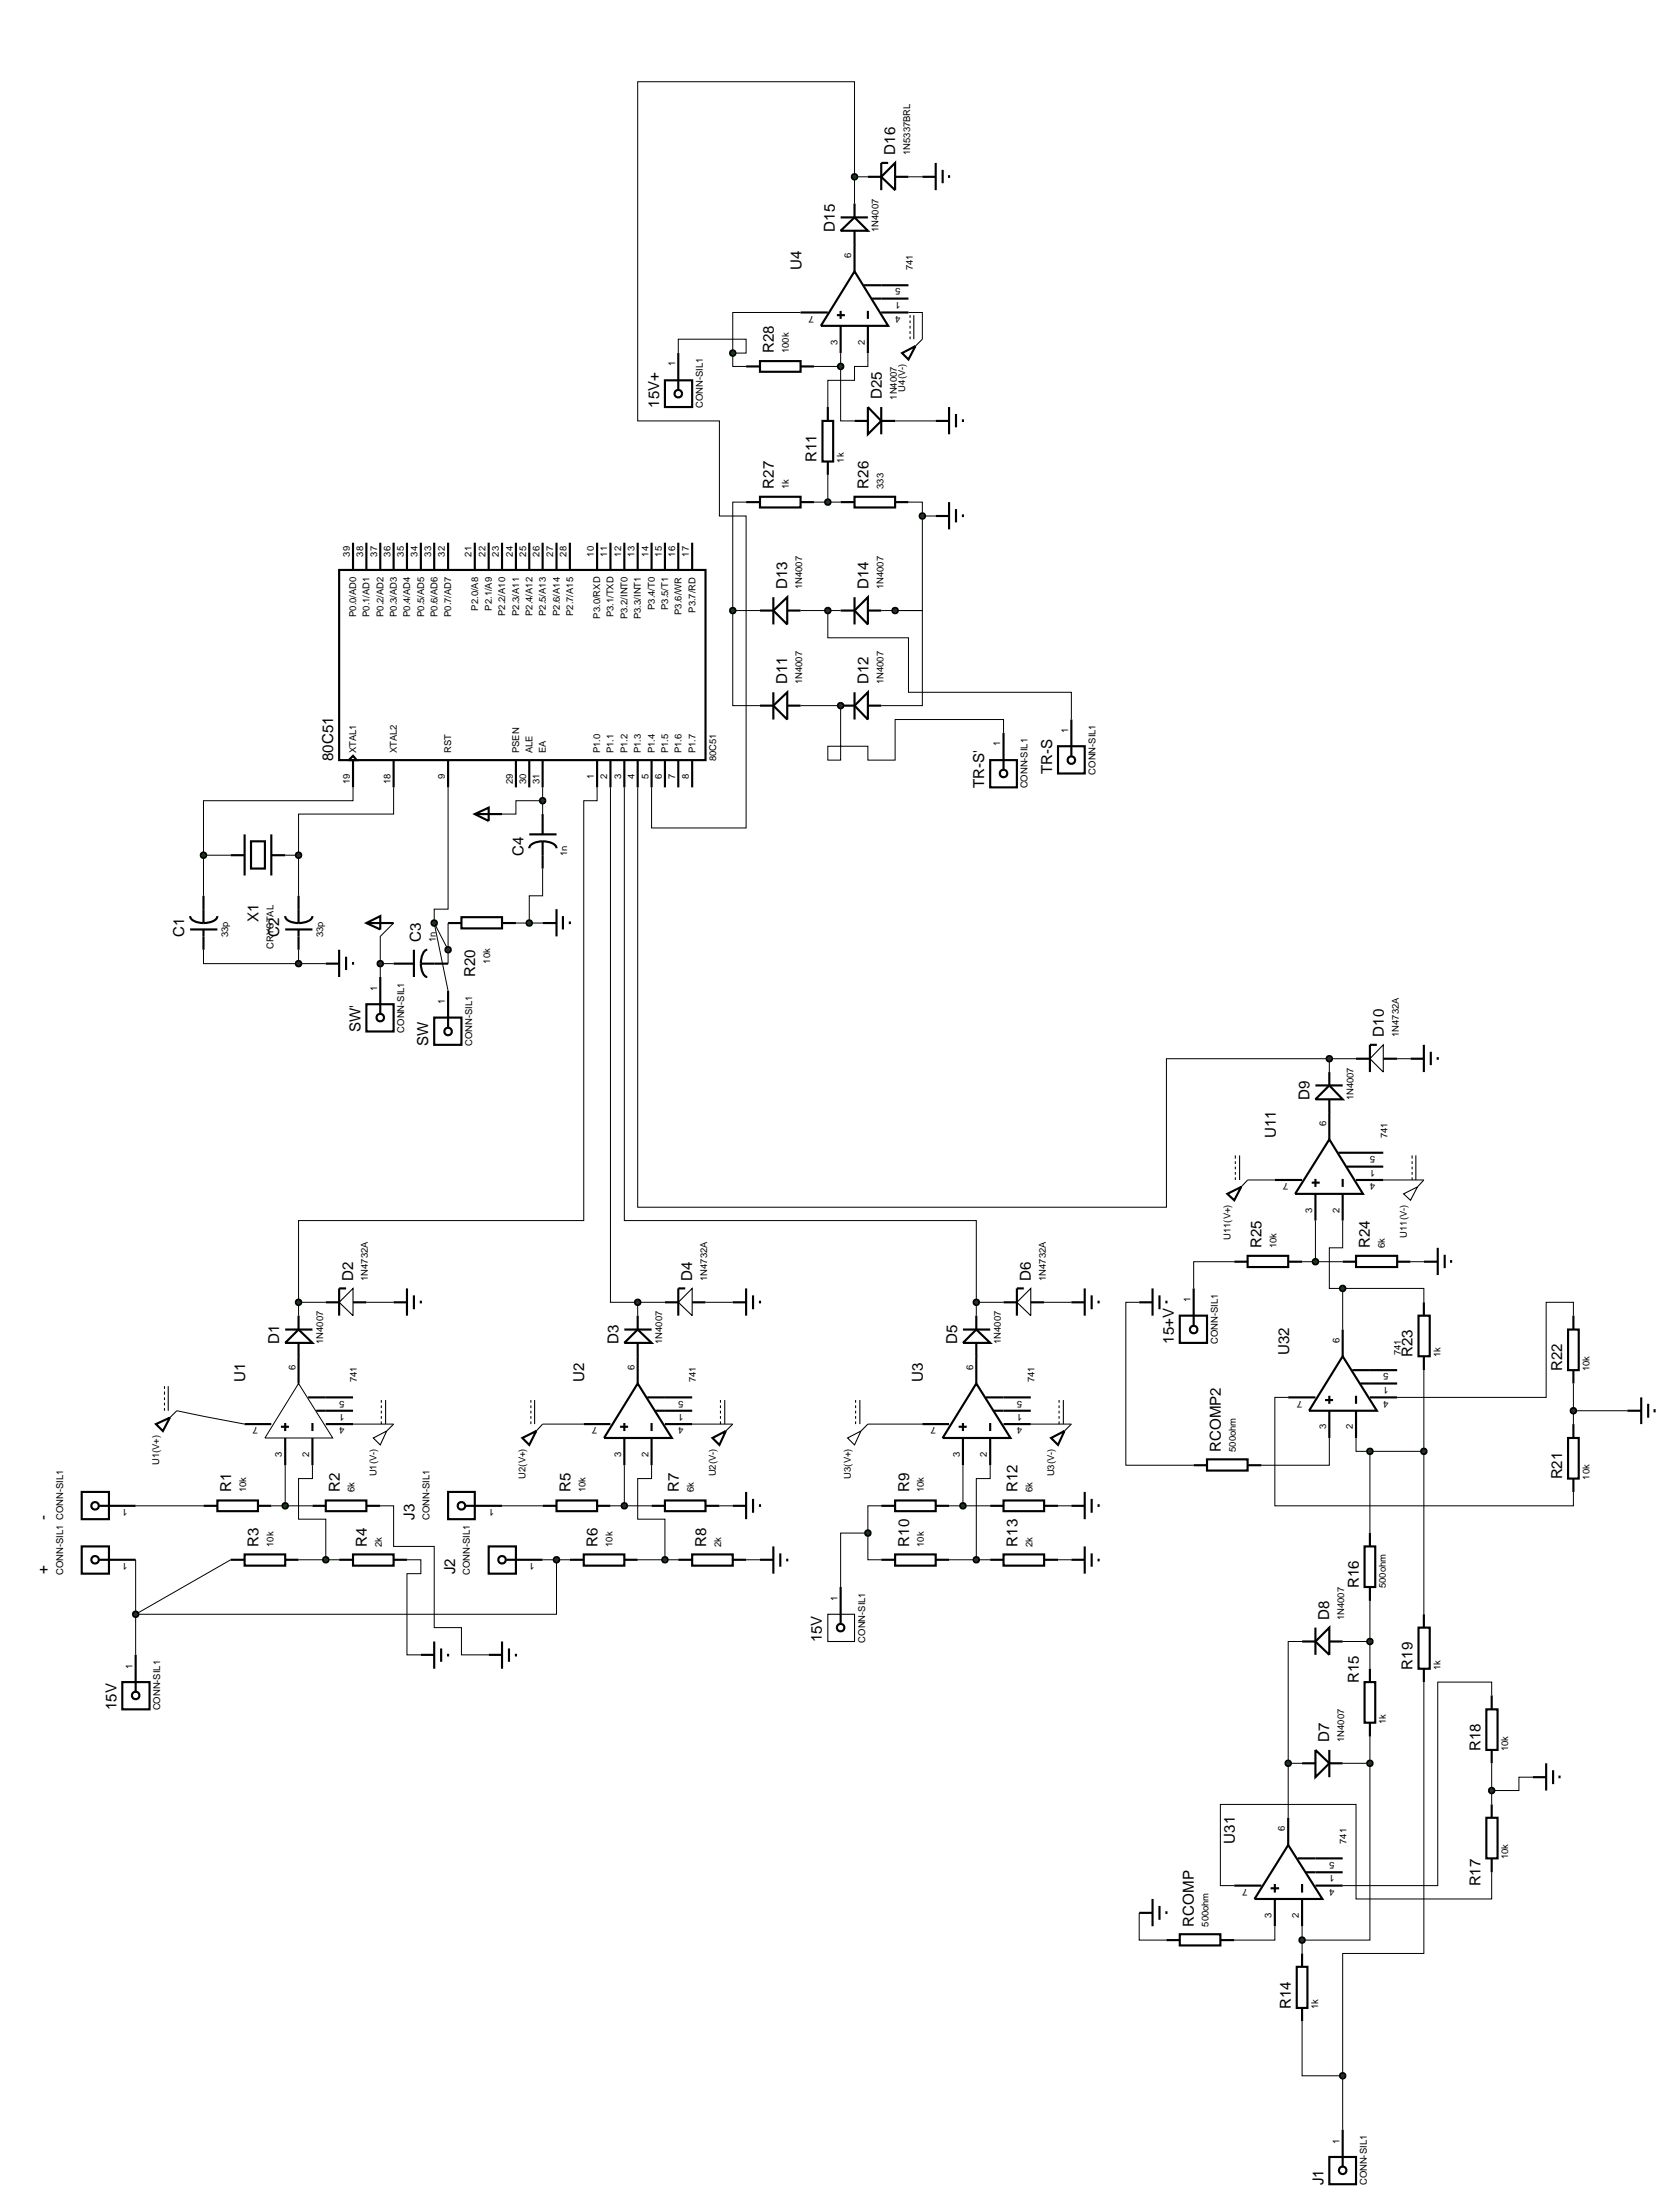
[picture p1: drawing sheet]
<svg xmlns="http://www.w3.org/2000/svg" width="313mm" height="414mm" viewBox="0 0 313 414" stroke-linecap="round" stroke-linejoin="round" font-family="sans-serif">
<defs><g id="words">
<g font-size="2.8">
<text x="167.6" y="29" transform="rotate(-90 167.6 29)">D16</text>
<text x="156.3" y="43.4" transform="rotate(-90 156.3 43.4)">D15</text>
<text x="150.1" y="50.6" transform="rotate(-90 150.1 50.6)">U4</text>
<text x="144.9" y="66.1" transform="rotate(-90 144.9 66.1)">R28</text>
<text x="123.4" y="76.4" transform="rotate(-90 123.4 76.4)">15V+</text>
<text x="165.1" y="74.8" transform="rotate(-90 165.1 74.8)">D25</text>
<text x="152.9" y="86.6" transform="rotate(-90 152.9 86.6)">R11</text>
<text x="144.9" y="91.5" transform="rotate(-90 144.9 91.5)">R27</text>
<text x="162.6" y="91.5" transform="rotate(-90 162.6 91.5)">R26</text>
<text x="147.4" y="110.3" transform="rotate(-90 147.4 110.3)">D13</text>
<text x="162.6" y="110.3" transform="rotate(-90 162.6 110.3)">D14</text>
<text x="147.4" y="128.1" transform="rotate(-90 147.4 128.1)">D11</text>
<text x="162.6" y="128.1" transform="rotate(-90 162.6 128.1)">D12</text>
<text x="62.4" y="142.5" transform="rotate(-90 62.4 142.5)">80C51</text>
<text x="184.3" y="147.6" transform="rotate(-90 184.3 147.6)">TR-S'</text>
<text x="197" y="145" transform="rotate(-90 197 145)">TR-S</text>
<text x="98" y="160.3" transform="rotate(-90 98 160.3)">C4</text>
<text x="48.4" y="172.6" transform="rotate(-90 48.4 172.6)">X1</text>
<text x="34.5" y="175.5" transform="rotate(-90 34.5 175.5)">C1</text>
<text x="52.3" y="175.5" transform="rotate(-90 52.3 175.5)">C2</text>
<text x="78.8" y="176.4" transform="rotate(-90 78.8 176.4)">C3</text>
<text x="89" y="183" transform="rotate(-90 89 183)">R20</text>
<text x="67.5" y="193.3" transform="rotate(-90 67.5 193.3)">SW'</text>
<text x="80.2" y="195.8" transform="rotate(-90 80.2 195.8)">SW</text>
<text x="259.1" y="194.1" transform="rotate(-90 259.1 194.1)">D10</text>
<text x="245.2" y="206" transform="rotate(-90 245.2 206)">D9</text>
<text x="238.9" y="213.1" transform="rotate(-90 238.9 213.1)">U11</text>
<text x="236.2" y="233.7" transform="rotate(-90 236.2 233.7)">R25</text>
<text x="256.5" y="233.7" transform="rotate(-90 256.5 233.7)">R24</text>
<text x="66.1" y="239.8" transform="rotate(-90 66.1 239.8)">D2</text>
<text x="129.6" y="239.8" transform="rotate(-90 129.6 239.8)">D4</text>
<text x="193" y="239.8" transform="rotate(-90 193 239.8)">D6</text>
<text x="52.3" y="251.6" transform="rotate(-90 52.3 251.6)">D1</text>
<text x="115.8" y="251.6" transform="rotate(-90 115.8 251.6)">D3</text>
<text x="179.2" y="251.6" transform="rotate(-90 179.2 251.6)">D5</text>
<text x="219.8" y="251.6" transform="rotate(-90 219.8 251.6)">15+V</text>
<text x="241.4" y="253.7" transform="rotate(-90 241.4 253.7)">U32</text>
<text x="264.5" y="254.1" transform="rotate(-90 264.5 254.1)">R23</text>
<text x="292.5" y="256.7" transform="rotate(-90 292.5 256.7)">R22</text>
<text x="45.9" y="258.8" transform="rotate(-90 45.9 258.8)">U1</text>
<text x="109.4" y="258.8" transform="rotate(-90 109.4 258.8)">U2</text>
<text x="172.8" y="258.8" transform="rotate(-90 172.8 258.8)">U3</text>
<text x="228.6" y="271.8" transform="rotate(-90 228.6 271.8)">RCOMP2</text>
<text x="43.3" y="279.4" transform="rotate(-90 43.3 279.4)">R1</text>
<text x="63.6" y="279.4" transform="rotate(-90 63.6 279.4)">R2</text>
<text x="106.8" y="279.4" transform="rotate(-90 106.8 279.4)">R5</text>
<text x="127.1" y="279.4" transform="rotate(-90 127.1 279.4)">R7</text>
<text x="170.2" y="279.4" transform="rotate(-90 170.2 279.4)">R9</text>
<text x="190.5" y="279.4" transform="rotate(-90 190.5 279.4)">R12</text>
<text x="292.5" y="277" transform="rotate(-90 292.5 277)">R21</text>
<text x="9" y="284.6" transform="rotate(-90 9 284.6)">-</text>
<text x="77.6" y="284.6" transform="rotate(-90 77.6 284.6)">J3</text>
<text x="48.4" y="289.6" transform="rotate(-90 48.4 289.6)">R3</text>
<text x="68.7" y="289.6" transform="rotate(-90 68.7 289.6)">R4</text>
<text x="111.9" y="289.6" transform="rotate(-90 111.9 289.6)">R6</text>
<text x="132.2" y="289.6" transform="rotate(-90 132.2 289.6)">R8</text>
<text x="170.2" y="289.6" transform="rotate(-90 170.2 289.6)">R10</text>
<text x="190.5" y="289.6" transform="rotate(-90 190.5 289.6)">R13</text>
<text x="9" y="294.8" transform="rotate(-90 9 294.8)">+</text>
<text x="85.2" y="294.8" transform="rotate(-90 85.2 294.8)">J2</text>
<text x="254.4" y="297.3" transform="rotate(-90 254.4 297.3)">R16</text>
<text x="248.9" y="303.3" transform="rotate(-90 248.9 303.3)">D8</text>
<text x="153.9" y="307.5" transform="rotate(-90 153.9 307.5)">15V</text>
<text x="254.4" y="315.1" transform="rotate(-90 254.4 315.1)">R15</text>
<text x="264.5" y="312.6" transform="rotate(-90 264.5 312.6)">R19</text>
<text x="21.8" y="320.2" transform="rotate(-90 21.8 320.2)">15V</text>
<text x="248.9" y="326.1" transform="rotate(-90 248.9 326.1)">D7</text>
<text x="277.2" y="327.8" transform="rotate(-90 277.2 327.8)">R18</text>
<text x="231.2" y="345.2" transform="rotate(-90 231.2 345.2)">U31</text>
<text x="277.2" y="353.2" transform="rotate(-90 277.2 353.2)">R17</text>
<text x="223.5" y="360.7" transform="rotate(-90 223.5 360.7)">RCOMP</text>
<text x="241.7" y="376.1" transform="rotate(-90 241.7 376.1)">R14</text>
<text x="247.8" y="409.1" transform="rotate(-90 247.8 409.1)">J1</text>
</g>
<g font-size="1.8">
<text x="170.4" y="29" transform="rotate(-90 170.4 29)">1N5337BRL</text>
<text x="164.5" y="43.4" transform="rotate(-90 164.5 43.4)">1N4007</text>
<text x="159.4" y="48.3" transform="rotate(-90 159.4 48.3)">6</text>
<text x="168.6" y="54" transform="rotate(-180 168.6 54)">5</text>
<text x="170.9" y="50.6" transform="rotate(-90 170.9 50.6)">741</text>
<text x="152.4" y="59.1" transform="rotate(-180 152.4 59.1)">7</text>
<text x="168.6" y="59.1" transform="rotate(-180 168.6 59.1)">4</text>
<text x="168.6" y="56.5" transform="rotate(-180 168.6 56.5)">1</text>
<text x="156.8" y="64.5" transform="rotate(-90 156.8 64.5)">3</text>
<text x="161.9" y="64.5" transform="rotate(-90 161.9 64.5)">2</text>
<text x="126.4" y="68.6" transform="rotate(-90 126.4 68.6)">1</text>
<text x="147.7" y="66.1" transform="rotate(-90 147.7 66.1)">100k</text>
<text x="131.6" y="76.4" transform="rotate(-90 131.6 76.4)">CONN-SIL1</text>
<text x="167.9" y="74.8" transform="rotate(-90 167.9 74.8)">1N4007</text>
<text x="169.5" y="73.3" transform="rotate(-90 169.5 73.3)">U4(V-)</text>
<text x="158" y="86.6" transform="rotate(-90 158 86.6)">1k</text>
<text x="147.7" y="91.5" transform="rotate(-90 147.7 91.5)">1k</text>
<text x="165.4" y="91.5" transform="rotate(-90 165.4 91.5)">333</text>
<text x="65.5" y="104.2" transform="rotate(-90 65.5 104.2)">39</text>
<text x="68" y="104.2" transform="rotate(-90 68 104.2)">38</text>
<text x="70.6" y="104.2" transform="rotate(-90 70.6 104.2)">37</text>
<text x="73.1" y="104.2" transform="rotate(-90 73.1 104.2)">36</text>
<text x="75.6" y="104.2" transform="rotate(-90 75.6 104.2)">35</text>
<text x="78.2" y="104.2" transform="rotate(-90 78.2 104.2)">34</text>
<text x="80.7" y="104.2" transform="rotate(-90 80.7 104.2)">33</text>
<text x="83.3" y="104.2" transform="rotate(-90 83.3 104.2)">32</text>
<text x="88.3" y="104.2" transform="rotate(-90 88.3 104.2)">21</text>
<text x="90.9" y="104.2" transform="rotate(-90 90.9 104.2)">22</text>
<text x="93.4" y="104.2" transform="rotate(-90 93.4 104.2)">23</text>
<text x="96" y="104.2" transform="rotate(-90 96 104.2)">24</text>
<text x="98.5" y="104.2" transform="rotate(-90 98.5 104.2)">25</text>
<text x="101" y="104.2" transform="rotate(-90 101 104.2)">26</text>
<text x="103.6" y="104.2" transform="rotate(-90 103.6 104.2)">27</text>
<text x="106.1" y="104.2" transform="rotate(-90 106.1 104.2)">28</text>
<text x="111.2" y="104.2" transform="rotate(-90 111.2 104.2)">10</text>
<text x="113.7" y="104.2" transform="rotate(-90 113.7 104.2)">11</text>
<text x="116.3" y="104.2" transform="rotate(-90 116.3 104.2)">12</text>
<text x="118.8" y="104.2" transform="rotate(-90 118.8 104.2)">13</text>
<text x="121.4" y="104.2" transform="rotate(-90 121.4 104.2)">14</text>
<text x="123.9" y="104.2" transform="rotate(-90 123.9 104.2)">15</text>
<text x="126.4" y="104.2" transform="rotate(-90 126.4 104.2)">16</text>
<text x="129" y="104.2" transform="rotate(-90 129 104.2)">17</text>
<text x="150.2" y="110.3" transform="rotate(-90 150.2 110.3)">1N4007</text>
<text x="165.4" y="110.3" transform="rotate(-90 165.4 110.3)">1N4007</text>
<text x="66.7" y="115.5" transform="rotate(-90 66.7 115.5)">P0.0/AD0</text>
<text x="69.2" y="115.5" transform="rotate(-90 69.2 115.5)">P0.1/AD1</text>
<text x="71.8" y="115.5" transform="rotate(-90 71.8 115.5)">P0.2/AD2</text>
<text x="74.3" y="115.5" transform="rotate(-90 74.3 115.5)">P0.3/AD3</text>
<text x="76.8" y="115.5" transform="rotate(-90 76.8 115.5)">P0.4/AD4</text>
<text x="79.4" y="115.5" transform="rotate(-90 79.4 115.5)">P0.5/AD5</text>
<text x="81.9" y="115.5" transform="rotate(-90 81.9 115.5)">P0.6/AD6</text>
<text x="84.5" y="115.5" transform="rotate(-90 84.5 115.5)">P0.7/AD7</text>
<text x="89.5" y="114.3" transform="rotate(-90 89.5 114.3)">P2.0/A8</text>
<text x="92.1" y="114.3" transform="rotate(-90 92.1 114.3)">P2.1/A9</text>
<text x="94.6" y="115.3" transform="rotate(-90 94.6 115.3)">P2.2/A10</text>
<text x="97.2" y="115.3" transform="rotate(-90 97.2 115.3)">P2.3/A11</text>
<text x="99.7" y="115.3" transform="rotate(-90 99.7 115.3)">P2.4/A12</text>
<text x="102.2" y="115.3" transform="rotate(-90 102.2 115.3)">P2.5/A13</text>
<text x="104.8" y="115.3" transform="rotate(-90 104.8 115.3)">P2.6/A14</text>
<text x="107.3" y="115.3" transform="rotate(-90 107.3 115.3)">P2.7/A15</text>
<text x="112.4" y="115.8" transform="rotate(-90 112.4 115.8)">P3.0/RXD</text>
<text x="114.9" y="115.6" transform="rotate(-90 114.9 115.6)">P3.1/TXD</text>
<text x="117.5" y="115.9" transform="rotate(-90 117.5 115.9)">P3.2/INT0</text>
<text x="120" y="115.9" transform="rotate(-90 120 115.9)">P3.3/INT1</text>
<text x="122.6" y="114.2" transform="rotate(-90 122.6 114.2)">P3.4/T0</text>
<text x="125.1" y="114.2" transform="rotate(-90 125.1 114.2)">P3.5/T1</text>
<text x="127.6" y="115.1" transform="rotate(-90 127.6 115.1)">P3.6/WR</text>
<text x="130.2" y="114.7" transform="rotate(-90 130.2 114.7)">P3.7/RD</text>
<text x="150.2" y="128.1" transform="rotate(-90 150.2 128.1)">1N4007</text>
<text x="165.4" y="128.1" transform="rotate(-90 165.4 128.1)">1N4007</text>
<text x="200" y="137.2" transform="rotate(-90 200 137.2)">1</text>
<text x="66.7" y="141" transform="rotate(-90 66.7 141)">XTAL1</text>
<text x="74.3" y="141" transform="rotate(-90 74.3 141)">XTAL2</text>
<text x="84.5" y="141" transform="rotate(-90 84.5 141)">RST</text>
<text x="97.2" y="141" transform="rotate(-90 97.2 141)">PSEN</text>
<text x="99.7" y="141" transform="rotate(-90 99.7 141)">ALE</text>
<text x="102.2" y="141" transform="rotate(-90 102.2 141)">EA</text>
<text x="112.4" y="141" transform="rotate(-90 112.4 141)">P1.0</text>
<text x="114.9" y="141" transform="rotate(-90 114.9 141)">P1.1</text>
<text x="117.5" y="141" transform="rotate(-90 117.5 141)">P1.2</text>
<text x="120" y="141" transform="rotate(-90 120 141)">P1.3</text>
<text x="122.6" y="141" transform="rotate(-90 122.6 141)">P1.4</text>
<text x="125.1" y="141" transform="rotate(-90 125.1 141)">P1.5</text>
<text x="127.6" y="141" transform="rotate(-90 127.6 141)">P1.6</text>
<text x="130.2" y="141" transform="rotate(-90 130.2 141)">P1.7</text>
<text x="134.1" y="142.5" transform="rotate(-90 134.1 142.5)">80C51</text>
<text x="187.3" y="139.7" transform="rotate(-90 187.3 139.7)">1</text>
<text x="65.5" y="146.8" transform="rotate(-90 65.5 146.8)">19</text>
<text x="73.1" y="146.8" transform="rotate(-90 73.1 146.8)">18</text>
<text x="83.3" y="145.8" transform="rotate(-90 83.3 145.8)">9</text>
<text x="96" y="146.8" transform="rotate(-90 96 146.8)">29</text>
<text x="98.5" y="146.8" transform="rotate(-90 98.5 146.8)">30</text>
<text x="101" y="146.8" transform="rotate(-90 101 146.8)">31</text>
<text x="111.2" y="145.8" transform="rotate(-90 111.2 145.8)">1</text>
<text x="113.7" y="145.8" transform="rotate(-90 113.7 145.8)">2</text>
<text x="116.3" y="145.8" transform="rotate(-90 116.3 145.8)">3</text>
<text x="118.8" y="145.8" transform="rotate(-90 118.8 145.8)">4</text>
<text x="121.4" y="145.8" transform="rotate(-90 121.4 145.8)">5</text>
<text x="123.9" y="145.8" transform="rotate(-90 123.9 145.8)">6</text>
<text x="126.4" y="145.8" transform="rotate(-90 126.4 145.8)">7</text>
<text x="129" y="145.8" transform="rotate(-90 129 145.8)">8</text>
<text x="192.4" y="147.6" transform="rotate(-90 192.4 147.6)">CONN-SIL1</text>
<text x="205.1" y="145" transform="rotate(-90 205.1 145)">CONN-SIL1</text>
<text x="106.2" y="160.3" transform="rotate(-90 106.2 160.3)">1n</text>
<text x="42.7" y="175.5" transform="rotate(-90 42.7 175.5)">33p</text>
<text x="51.2" y="177.6" transform="rotate(-90 51.2 177.6)">CRYSTAL</text>
<text x="60.5" y="175.5" transform="rotate(-90 60.5 175.5)">33p</text>
<text x="81.6" y="176.4" transform="rotate(-90 81.6 176.4)">1n</text>
<text x="70.6" y="185.5" transform="rotate(-90 70.6 185.5)">1</text>
<text x="91.8" y="180.4" transform="rotate(-90 91.8 180.4)">10k</text>
<text x="83.3" y="188" transform="rotate(-90 83.3 188)">1</text>
<text x="75.7" y="193.3" transform="rotate(-90 75.7 193.3)">CONN-SIL1</text>
<text x="88.4" y="195.8" transform="rotate(-90 88.4 195.8)">CONN-SIL1</text>
<text x="261.9" y="194.1" transform="rotate(-90 261.9 194.1)">1N4732A</text>
<text x="253.4" y="206" transform="rotate(-90 253.4 206)">1N4007</text>
<text x="248.3" y="210.8" transform="rotate(-90 248.3 210.8)">6</text>
<text x="259.8" y="213.1" transform="rotate(-90 259.8 213.1)">741</text>
<text x="241.2" y="221.5" transform="rotate(-180 241.2 221.5)">7</text>
<text x="257.5" y="221.5" transform="rotate(-180 257.5 221.5)">4</text>
<text x="257.5" y="219" transform="rotate(-180 257.5 219)">1</text>
<text x="257.5" y="216.4" transform="rotate(-180 257.5 216.4)">5</text>
<text x="245.7" y="227" transform="rotate(-90 245.7 227)">3</text>
<text x="250.8" y="227" transform="rotate(-90 250.8 227)">2</text>
<text x="230.4" y="232.1" transform="rotate(-90 230.4 232.1)">U11(V+)</text>
<text x="239" y="233.7" transform="rotate(-90 239 233.7)">10k</text>
<text x="259.3" y="233.7" transform="rotate(-90 259.3 233.7)">6k</text>
<text x="263.4" y="231.7" transform="rotate(-90 263.4 231.7)">U11(V-)</text>
<text x="68.9" y="239.8" transform="rotate(-90 68.9 239.8)">1N4732A</text>
<text x="132.4" y="239.8" transform="rotate(-90 132.4 239.8)">1N4732A</text>
<text x="195.8" y="239.8" transform="rotate(-90 195.8 239.8)">1N4732A</text>
<text x="222.9" y="243.8" transform="rotate(-90 222.9 243.8)">1</text>
<text x="60.5" y="251.6" transform="rotate(-90 60.5 251.6)">1N4007</text>
<text x="124" y="251.6" transform="rotate(-90 124 251.6)">1N4007</text>
<text x="187.4" y="251.6" transform="rotate(-90 187.4 251.6)">1N4007</text>
<text x="228" y="251.6" transform="rotate(-90 228 251.6)">CONN-SIL1</text>
<text x="250.8" y="251.4" transform="rotate(-90 250.8 251.4)">6</text>
<text x="55.3" y="256.5" transform="rotate(-90 55.3 256.5)">6</text>
<text x="118.8" y="256.5" transform="rotate(-90 118.8 256.5)">6</text>
<text x="182.2" y="256.5" transform="rotate(-90 182.2 256.5)">6</text>
<text x="260" y="257.1" transform="rotate(-180 260 257.1)">5</text>
<text x="262.3" y="253.7" transform="rotate(-90 262.3 253.7)">741</text>
<text x="269.7" y="254.1" transform="rotate(-90 269.7 254.1)">1k</text>
<text x="297.6" y="256.7" transform="rotate(-90 297.6 256.7)">10k</text>
<text x="64.5" y="262.2" transform="rotate(-180 64.5 262.2)">5</text>
<text x="66.8" y="258.8" transform="rotate(-90 66.8 258.8)">741</text>
<text x="128" y="262.2" transform="rotate(-180 128 262.2)">5</text>
<text x="130.3" y="258.8" transform="rotate(-90 130.3 258.8)">741</text>
<text x="191.4" y="262.2" transform="rotate(-180 191.4 262.2)">5</text>
<text x="193.7" y="258.8" transform="rotate(-90 193.7 258.8)">741</text>
<text x="243.8" y="262.2" transform="rotate(-180 243.8 262.2)">7</text>
<text x="260" y="262.2" transform="rotate(-180 260 262.2)">4</text>
<text x="260" y="259.6" transform="rotate(-180 260 259.6)">1</text>
<text x="48.3" y="267.2" transform="rotate(-180 48.3 267.2)">7</text>
<text x="64.5" y="267.2" transform="rotate(-180 64.5 267.2)">4</text>
<text x="64.5" y="264.7" transform="rotate(-180 64.5 264.7)">1</text>
<text x="111.8" y="267.2" transform="rotate(-180 111.8 267.2)">7</text>
<text x="128" y="267.2" transform="rotate(-180 128 267.2)">4</text>
<text x="128" y="264.7" transform="rotate(-180 128 264.7)">1</text>
<text x="175.2" y="267.2" transform="rotate(-180 175.2 267.2)">7</text>
<text x="191.4" y="267.2" transform="rotate(-180 191.4 267.2)">4</text>
<text x="191.4" y="264.7" transform="rotate(-180 191.4 264.7)">1</text>
<text x="248.3" y="267.6" transform="rotate(-90 248.3 267.6)">3</text>
<text x="253.3" y="267.6" transform="rotate(-90 253.3 267.6)">2</text>
<text x="29.8" y="274.3" transform="rotate(-90 29.8 274.3)">U1(V+)</text>
<text x="52.8" y="272.7" transform="rotate(-90 52.8 272.7)">3</text>
<text x="57.9" y="272.7" transform="rotate(-90 57.9 272.7)">2</text>
<text x="116.3" y="272.7" transform="rotate(-90 116.3 272.7)">3</text>
<text x="121.4" y="272.7" transform="rotate(-90 121.4 272.7)">2</text>
<text x="179.7" y="272.7" transform="rotate(-90 179.7 272.7)">3</text>
<text x="184.8" y="272.7" transform="rotate(-90 184.8 272.7)">2</text>
<text x="231.4" y="271.8" transform="rotate(-90 231.4 271.8)">500ohm</text>
<text x="46.1" y="279.4" transform="rotate(-90 46.1 279.4)">10k</text>
<text x="66.4" y="279.4" transform="rotate(-90 66.4 279.4)">6k</text>
<text x="70.5" y="276.4" transform="rotate(-90 70.5 276.4)">U1(V-)</text>
<text x="98.4" y="276.8" transform="rotate(-90 98.4 276.8)">U2(V+)</text>
<text x="109.6" y="279.4" transform="rotate(-90 109.6 279.4)">10k</text>
<text x="129.9" y="279.4" transform="rotate(-90 129.9 279.4)">6k</text>
<text x="134" y="276.4" transform="rotate(-90 134 276.4)">U2(V-)</text>
<text x="159.3" y="276.8" transform="rotate(-90 159.3 276.8)">U3(V+)</text>
<text x="173" y="279.4" transform="rotate(-90 173 279.4)">10k</text>
<text x="193.3" y="279.4" transform="rotate(-90 193.3 279.4)">6k</text>
<text x="197.4" y="276.4" transform="rotate(-90 197.4 276.4)">U3(V-)</text>
<text x="297.6" y="277" transform="rotate(-90 297.6 277)">10k</text>
<text x="23.9" y="282.5" transform="rotate(-180 23.9 282.5)">1</text>
<text x="80.4" y="284.6" transform="rotate(-90 80.4 284.6)">CONN-SIL1</text>
<text x="92.5" y="282.5" transform="rotate(-180 92.5 282.5)">1</text>
<text x="23.9" y="292.6" transform="rotate(-180 23.9 292.6)">1</text>
<text x="51.2" y="289.6" transform="rotate(-90 51.2 289.6)">10k</text>
<text x="71.5" y="289.6" transform="rotate(-90 71.5 289.6)">2k</text>
<text x="100.1" y="292.6" transform="rotate(-180 100.1 292.6)">1</text>
<text x="114.7" y="289.6" transform="rotate(-90 114.7 289.6)">10k</text>
<text x="135" y="289.6" transform="rotate(-90 135 289.6)">2k</text>
<text x="173" y="289.6" transform="rotate(-90 173 289.6)">10k</text>
<text x="193.3" y="289.6" transform="rotate(-90 193.3 289.6)">2k</text>
<text x="11.8" y="294.8" transform="rotate(-90 11.8 294.8)">CONN-SIL1 CONN-SIL1</text>
<text x="88" y="294.8" transform="rotate(-90 88 294.8)">CONN-SIL1</text>
<text x="156.8" y="299.7" transform="rotate(-90 156.8 299.7)">1</text>
<text x="259.5" y="297.3" transform="rotate(-90 259.5 297.3)">500ohm</text>
<text x="251.7" y="303.3" transform="rotate(-90 251.7 303.3)">1N4007</text>
<text x="162" y="307.5" transform="rotate(-90 162 307.5)">CONN-SIL1</text>
<text x="24.8" y="312.4" transform="rotate(-90 24.8 312.4)">1</text>
<text x="269.7" y="312.6" transform="rotate(-90 269.7 312.6)">1k</text>
<text x="30" y="320.2" transform="rotate(-90 30 320.2)">CONN-SIL1</text>
<text x="259.5" y="322.7" transform="rotate(-90 259.5 322.7)">1k</text>
<text x="251.7" y="326.1" transform="rotate(-90 251.7 326.1)">1N4007</text>
<text x="282.4" y="327.8" transform="rotate(-90 282.4 327.8)">10k</text>
<text x="240.6" y="342.8" transform="rotate(-90 240.6 342.8)">6</text>
<text x="252.1" y="345.2" transform="rotate(-90 252.1 345.2)">741</text>
<text x="233.6" y="353.6" transform="rotate(-180 233.6 353.6)">7</text>
<text x="249.9" y="353.6" transform="rotate(-180 249.9 353.6)">4</text>
<text x="249.9" y="351.1" transform="rotate(-180 249.9 351.1)">1</text>
<text x="249.9" y="348.5" transform="rotate(-180 249.9 348.5)">5</text>
<text x="282.4" y="348.1" transform="rotate(-90 282.4 348.1)">10k</text>
<text x="238.1" y="359.1" transform="rotate(-90 238.1 359.1)">3</text>
<text x="243.2" y="359.1" transform="rotate(-90 243.2 359.1)">2</text>
<text x="226.3" y="360.7" transform="rotate(-90 226.3 360.7)">500ohm</text>
<text x="246.8" y="376.1" transform="rotate(-90 246.8 376.1)">1k</text>
<text x="250.8" y="401.3" transform="rotate(-90 250.8 401.3)">1</text>
<text x="255.9" y="409.1" transform="rotate(-90 255.9 409.1)">CONN-SIL1</text>
</g>
</g></defs>
<g fill="none" stroke="#000" stroke-width=".19">
<path d="M160 33.1v-17.8h-40.6v63.5h15.3v17.8h5v58.4h-17.7v-7.6M160 33.1h2.5M160 33.1v5M170.1 33.1h2.6M149.9 58.5h-12.7v7.6M160 45.8h.1M170.1 58.5h2.6v5M127 66.1v-2.6h12.7v2.6h-2.5M137.2 66.1v2.5h2.5M152.4 68.6h5M157.4 68.6v10.2h2.6M157.4 66.1v2.5"/>
<path d="M162.5 66.1v2.5h-2.5v2.6h-5v5M167.6 78.8h7.6M139.7 94h-2.5v20.3M152.4 94h5M155 88.9v5.1M170.1 94h2.6v2.6M172.7 96.6v17.7h-5.1M172.7 96.6h2.5M137.2 114.3v17.8h5.1M137.2 114.3h5.1M149.9 114.3h7.5M155 114.3v5.1h15.1v10.2h30.5v5.1"/>
<path d="M165 114.3h2.6M167.6 114.3h5.1v17.8h-7.7M149.9 132.1h7.5M157.4 132.1h.1M157.4 132.1v10.2h-2.4v-2.6h7.5v2.6h5.1v-7.6h20.3v2.5M66.1 147.4v2.5h-28v10.2M73.7 147.4v5h-17.8v7.7M83.9 147.4v22.8h-2.6v2.6M101.6 149.9h-5v2.5h-2.6M101.6 147.4v5M111.8 147.4v2.5h-2.5v78.6h-53.4v15.3M114.3 147.4v96.4h5.1"/>
<path d="M116.9 147.4v81.1h65.9v15.3M119.4 147.4v78.6h99v-27.8h30.5M38.1 177.8v2.6h17.8M38.1 160.1h5.1M38.1 160.1v7.6M53.4 160.1h2.5M55.9 160.1v7.6M55.9 177.8v2.6M73.7 172.8l-2.5 2.5v5.1M81.3 172.8l2.6 5M81.3 172.8l2.6 12.7M83.9 172.8v7.6"/>
<path d="M96.6 172.8h5M101.6 162.6v5.1h-2.5v5.1M55.9 180.4h5.1M71.2 180.4h2.5M71.2 180.4v2.5M248.9 198.2h5M248.9 198.2v2.5M261.6 198.2h2.5M248.9 208.2h.1M231.1 236.2h-7.6v5M233.6 220.9h5.1M243.8 236.2h7.6"/>
<path d="M246.3 228.5v7.7M251.4 228.5v5.1h-2.5v7.6h2.5M259 220.9h7.6M264.1 236.2h2.5M55.9 253.9h.1M55.9 259l6.4 10.2h-12.7zM55.9 243.8h5.1M55.9 243.8v2.5M68.6 243.8h5.1M119.4 253.9h.1M119.4 243.8h5.1M119.4 243.8v2.5"/>
<path d="M132.1 243.8h5.1M182.8 253.9h.1M182.8 243.8h5.1M182.8 243.8v2.5M195.5 243.8h5.1M213.3 243.8h-2.5v30.5h12.7M251.4 241.2h15.2v2.6M251.4 241.2v7.7M266.6 256.5v45.7M294.6 246.3v-2.5h-5.1v17.8h-27.9M294.6 259v7.6M33.1 264.1l12.7 2.5"/>
<path d="M53.4 274.3v7.6M58.5 274.3v2.5h-2.6v7.6h5.1v7.6M66.1 266.6h7.6M101.6 266.6h7.7M116.9 274.3v7.6M122 274.3v2.5h-2.6v7.6h5.1v7.6M129.6 266.6h7.6M162.5 266.6h10.2M180.3 274.3v7.6M185.4 274.3v2.5h-2.6v15.2M193 266.6h7.6M241.2 261.6h-2.5v20.3h55.9v-2.6"/>
<path d="M248.9 269.2v5.1h-12.7M253.9 269.2v2.5h2.6M256.5 271.7h10.1M256.5 271.7v15.3M294.6 264.1h10.1M25.4 281.9h12.7M25.4 292v17.8M43.2 292l-17.8 10.2h78.8v-10.2M50.8 281.9h7.7M55.9 292h7.6M71.2 281.9h2.5v7.6h7.6v15.2h5.1v5.1h5.1M76.2 292h2.6v2.6h-2.6v15.2h2.6"/>
<path d="M94 281.9h7.6M101.6 292h5.1M114.3 281.9h7.7M119.4 292h7.6M134.7 281.9h2.5M139.7 292h2.6M162.5 287v5h2.5M162.5 287h-5.1v10.1M165 281.9h-2.5v5.1M177.7 281.9h7.7M177.7 292h7.7M198.1 281.9h2.5"/>
<path d="M198.1 292h2.5M256.5 299.7v12.7M243.8 307.3h-2.6v22.8M251.4 307.3h5.1M266.6 314.9v50.8h-15.2v22.9M279.3 317.4v-2.5h-10.1v38.1h-17.8M241.2 330.1h2.6M241.2 330.1v10.2M251.4 330.1h5.1M256.5 330.1v33.1h-12.7M256.5 325.1v5M279.3 330.1v7.7"/>
<path d="M287 332.7h-2.6v2.5h-5.1M213.3 358.1v5.1h5.1M279.3 350.5v5h-25.4v-17.7h-25.4v15.2h2.6M238.7 360.6v2.6h-7.6M243.8 378.4v10.2h7.6M243.8 360.6v5.1M251.4 388.6v10.1"/>
</g>
<g fill="none" stroke="#000" stroke-width=".4">
<path d="M55.9 253.9v5.1M45.8 266.6h5M52.6 267.1h1.5M53.4 266.4v1.5M53.4 269.2v5.1M57.7 261.6h8.4M58.5 266.4v1.5M58.5 269.2v5.1M59.2 264.1h6.9M61 266.6h5.1M38.1 281.9h2.6M40.7 280.9h7.6v2h-7.6z"/>
<path d="M48.3 281.9h2.5M58.5 281.9h2.5M61 280.9h7.6v2h-7.6zM68.6 281.9h2.6"/>
</g>
<path d="M53 281.6l.4-.2-.5 .5zM53.4 281.4l.4 .2 .1 .3zM53.4 282.4l.5-.5-.2 .4zM52.9 281.9l.5 .5-.3-.1z" fill="#004000" stroke="#000" stroke-width=".4"/>
<path d="M53.4 281.4l.5 .5-.5 .5-.5-.5z" fill="#004000"/>
<path d="M43.2 292h2.6M45.8 291h7.6v2.1h-7.6zM53.4 292h2.5M63.5 292h2.6M66.1 291h7.6v2.1h-7.6zM73.7 292h2.5" fill="none" stroke="#000" stroke-width=".4"/>
<path d="M60.7 291.6l.3-.1-.5 .5zM61 291.5l.3 .1 .2 .4zM61 292.5l.5-.5-.2 .4zM60.5 292l.5 .5-.3-.1z" fill="#004000" stroke="#000" stroke-width=".4"/>
<path d="M61 291.5l.5 .5-.5 .5-.5-.5z" fill="#004000"/>
<g fill="none" stroke="#000" stroke-width=".4">
<path d="M53.4 251.4l2.5-2.5 2.6 2.5zM53.4 248.9h5.1M55.9 246.3v2.6M55.9 251.4v2.5M61 243.8h2.5M64.8 241.2h-1.3v5.1M66.1 243.8h2.5M73.7 243.8h2.5M76.2 241.2v5.1M77.5 242.5v2.6M78.8 243.5v.5M119.4 259l6.4 10.2h-12.7z"/>
<path d="M119.4 253.9v5.1M29.2 266.6l2.6-1.2-1.3 2.5zM109.3 266.6h5M116.1 267.1h1.5M116.9 266.4v1.5M116.9 269.2v5.1M121.2 261.6h8.4M122 266.4v1.5M122 269.2v5.1M122.7 264.1h6.9M124.5 266.6h5.1M101.6 281.9h2.6"/>
<path d="M104.2 280.9h7.6v2h-7.6zM111.8 281.9h2.5M122 281.9h2.5M124.5 280.9h7.6v2h-7.6zM132.1 281.9h2.6"/>
</g>
<g fill="none" stroke="#000" stroke-width=".2">
<path d="M30.8 259.5v.5M31.5 259.5v4.6M63.5 243.8l2.6-2.6v5.1zM30.8 260.5v.6M30.8 261.6v.5M30.8 262.6v.5M30.8 263.6v.5M33.1 264.1l-1.3 1.3M69.9 269.2l2.5-1.3-1.2 2.6zM71.4 262.1v.5M71.4 263.1v.5M71.4 264.1v.5"/>
<path d="M71.4 265.1v.5M71.4 266.1v.5M72.2 262.1v4.5M73.7 266.6l-1.3 1.3"/>
</g>
<path d="M116.5 281.6l.4-.2-.5 .5zM116.9 281.4l.4 .2 .1 .3zM117.4 281.9l-.2 .4-.3 .1zM116.4 281.9l.5 .5-.3-.1z" fill="#004000" stroke="#000" stroke-width=".4"/>
<path d="M116.9 281.4l.5 .5-.5 .5-.5-.5z" fill="#004000"/>
<path d="M106.7 292h2.6M109.3 291h7.6v2.1h-7.6zM116.9 292h2.5M127 292h2.6M129.6 291h7.6v2.1h-7.6zM137.2 292h2.5" fill="none" stroke="#000" stroke-width=".4"/>
<path d="M124.2 291.6l.3-.1-.5 .5zM124.5 291.5l.3 .1 .2 .4zM124.5 292.5l.5-.5-.2 .4zM124 292l.5 .5-.3-.1z" fill="#004000" stroke="#000" stroke-width=".4"/>
<path d="M124.5 291.5l.5 .5-.5 .5-.5-.5z" fill="#004000"/>
<g fill="none" stroke="#000" stroke-width=".4">
<path d="M116.9 251.4l2.5-2.5 2.6 2.5zM116.9 248.9h5.1M119.4 246.3v2.6M119.4 251.4v2.5M124.5 243.8h2.5M128.3 241.2h-1.3v5.1M129.6 243.8h2.5M137.2 243.8h2.5M139.7 241.2v5.1M141 242.5v2.6M142.3 243.5v.5M182.8 259l6.4 10.2h-12.7z"/>
<path d="M182.8 253.9v5.1M133.4 269.2l2.5-1.3-1.2 2.6zM139.7 279.3v5.1M172.7 266.6h5M179.5 267.1h1.5M180.3 266.4v1.5M180.3 269.2v5.1M184.6 261.6h8.4M185.4 266.4v1.5M185.4 269.2v5.1M186.1 264.1h6.9M187.9 266.6h5.1"/>
<path d="M137.2 281.9h2.5M141 280.6v2.6M142.3 292h2.5M142.3 281.6v.5M144.8 289.5v5.1M146.1 290.8v2.5M147.4 291.8v.5M165 281.9h2.6M167.6 280.9h7.6v2h-7.6zM175.2 281.9h2.5M185.4 281.9h2.5M187.9 280.9h7.6v2h-7.6z"/>
<path d="M195.5 281.9h2.6"/>
</g>
<path d="M127 243.8l2.6-2.6v5.1zM134.9 262.1v.5M134.9 263.1v.5M134.9 264.1v.5M134.9 265.1v.5M134.9 266.1v.5M135.7 262.1v4.5M137.2 266.6l-1.3 1.3" fill="none" stroke="#000" stroke-width=".2"/>
<path d="M179.9 281.6l.4-.2-.5 .5zM180.3 281.4l.4 .2 .1 .3zM180.3 282.4l.5-.5-.2 .4zM179.8 281.9l.5 .5-.3-.1z" fill="#004000" stroke="#000" stroke-width=".4"/>
<path d="M179.8 281.9l.5-.5 .5 .5-.5 .5z" fill="#004000"/>
<path d="M165 292h2.6M167.6 291h7.6v2.1h-7.6zM175.2 292h2.5M185.4 292h2.5M187.9 291h7.6v2.1h-7.6zM195.5 292h2.6" fill="none" stroke="#000" stroke-width=".4"/>
<path d="M182.5 291.6l.3-.1-.5 .5zM182.8 291.5l.3 .1 .2 .4zM182.8 292.5l.5-.5-.2 .4zM182.3 292l.5 .5-.4-.2z" fill="#004000" stroke="#000" stroke-width=".4"/>
<path d="M182.8 291.5l.5 .5-.5 .5-.5-.5z" fill="#004000"/>
<g fill="none" stroke="#000" stroke-width=".4">
<path d="M63.5 106.7h68.6v35.6h-68.6zM66.1 101.6v5.1M68.6 101.6v5.1M71.2 101.6v5.1M73.7 101.6v5.1M76.2 101.6v5.1M78.8 101.6v5.1M81.3 101.6v5.1M83.9 101.6v5.1M88.9 101.6v5.1M91.5 101.6v5.1M94 101.6v5.1"/>
<path d="M96.6 101.6v5.1M99.1 101.6v5.1M101.6 101.6v5.1M104.2 101.6v5.1M106.7 101.6v5.1M111.8 101.6v5.1M114.3 101.6v5.1M116.9 101.6v5.1M119.4 101.6v5.1M122 101.6v5.1M124.5 101.6v5.1M127 101.6v5.1"/>
<path d="M129.6 101.6v5.1M65.3 142.3l.8-.8 .7 .8zM66.1 142.3v5.1M73.7 142.3v5.1M83.9 142.3v5.1M96.6 142.3v5.1M99.1 142.3v5.1M101.6 142.3v5.1M111.8 142.3v5.1M114.3 142.3v5.1M116.9 142.3v5.1M119.4 142.3v5.1"/>
<path d="M122 142.3v5.1M124.5 142.3v5.1M127 142.3v5.1M129.6 142.3v5.1M180.3 248.9h5.1M182.8 248.9l2.6 2.5h-5.1zM182.8 246.3v2.6M182.8 251.4v2.5M187.9 243.8h2.5M191.7 241.2h-1.3v5.1M193 243.8h2.5M200.6 243.8h2.5"/>
<path d="M203.1 241.2v5.1M204.4 242.5v2.6M205.7 243.5v.5M196.8 269.2l2.5-1.3-1.2 2.6zM203.1 279.3v5.1M200.6 292h2.5M200.6 281.9h2.5M203.1 289.5v5.1M204.4 280.6v2.6M204.4 290.8v2.5M205.7 281.6v.5M205.7 291.8v.5"/>
</g>
<path d="M193 241.2v5.1l-2.6-2.5zM198.3 262.1v.5M198.3 263.1v.5M198.3 264.1v.5M198.3 265.1v.5M198.3 266.1v.5M199.1 262.1v4.5M200.6 266.6l-1.3 1.3" fill="none" stroke="#000" stroke-width=".2"/>
<g fill="#004000" stroke="#000" stroke-width=".4">
<path d="M119 243.5l.4-.2-.5 .5zM119.4 243.3l.4 .2 .1 .3zM119.9 243.8l-.2 .4-.3 .1zM118.9 243.8l.5 .5-.3-.1z"/>
<path d="M55.5 243.5l.4-.2-.5 .5zM55.9 243.3l.4 .2 .1 .3zM56.4 243.8l-.2 .4-.3 .1zM55.4 243.8l.5 .5-.3-.1z"/>
<path d="M182.4 243.5l.4-.2-.5 .5zM182.8 243.3l.4 .2 .1 .3zM182.8 244.3l.5-.5-.2 .4zM182.3 243.8l.5 .5-.4-.2z"/>
</g>
<g fill="#004000">
<path d="M118.9 243.8l.5-.5 .5 .5-.5 .5z"/>
<path d="M55.4 243.8l.5-.5 .5 .5-.5 .5z"/>
<path d="M182.8 243.3l.5 .5-.5 .5-.5-.5z"/>
</g>
<g fill="none" stroke="#000" stroke-width=".4">
<path d="M231.1 353h5.1M237.9 353.5h1.6M238.7 352.7v1.6M238.7 355.5v5.1M241.2 345.4l6.4 10.1h-12.7zM241.2 340.3v5.1M243 347.9h8.4M243.8 352.7v1.6M243.8 355.5v5.1M244.5 350.5h6.9M246.3 353h5.1M218.4 363.2h2.5"/>
<path d="M220.9 362.1h7.6v2.1h-7.6zM228.5 363.2h2.6M242.8 368.2h2v7.7h-2zM243.8 365.7v2.5M243.8 375.9v2.5"/>
</g>
<path d="M243.5 362.8l.3-.1-.5 .5zM243.8 362.7l.4 .2 .1 .3zM243.8 363.7l.5-.5-.2 .4zM243.3 363.2l.5 .5-.3-.1z" fill="#004000" stroke="#000" stroke-width=".4"/>
<path d="M243.8 362.7l.5 .5-.5 .5-.5-.5z" fill="#004000"/>
<g fill="none" stroke="#000" stroke-width=".4">
<path d="M251.4 253.9l6.4 10.2h-12.7zM251.4 248.9v5M253.2 256.5h8.4M254.7 259h6.9M265.6 246.3h2.1v7.6h-2.1zM266.6 243.8v2.5M266.6 253.9v2.6M241.2 261.6h5.1M248.1 262.1h1.5M248.9 261.3v1.5M248.9 264.1v5.1M253.9 261.3v1.5"/>
<path d="M253.9 264.1v5.1M256.5 261.6h5.1M255.5 289.5h2v7.6h-2zM256.5 287v2.5M256.5 297.1v2.6M255.5 314.9h2v7.6h-2zM256.5 312.4v2.5M279.3 317.4v2.6M256.5 322.5v2.6M278.3 320h2.1v7.6h-2.1zM279.3 327.6v2.5M279.3 337.8v2.5"/>
<path d="M287 332.7h2.5M289.5 330.1v5.1M290.8 331.4v2.6M292 332.4v.5M278.3 340.3h2.1v7.6h-2.1zM279.3 347.9v2.6"/>
</g>
<path d="M278.9 334.9l.4-.2-.5 .5zM279.3 334.7l.3 .1 .2 .4zM279.8 335.2l-.1 .3-.4 .2zM278.8 335.2l.5 .5-.4-.2z" fill="#004000" stroke="#000" stroke-width=".4"/>
<path d="M278.8 335.2l.5-.5 .5 .5-.5 .5z" fill="#004000"/>
<path d="M265.6 304.7h2.1v7.7h-2.1zM266.6 302.2v2.5M266.6 312.4v2.5" fill="none" stroke="#000" stroke-width=".4"/>
<path d="M266.2 271.4l.4-.2-.5 .5zM266.6 271.2l.3 .1 .2 .4zM267.1 271.7l-.1 .3-.4 .2zM266.1 271.7l.5 .5-.4-.2z" fill="#004000" stroke="#000" stroke-width=".4"/>
<path d="M266.1 271.7l.5-.5 .5 .5-.5 .5z" fill="#004000"/>
<g fill="none" stroke="#000" stroke-width=".4">
<path d="M213.3 243.8h2.5M215.8 241.2v5.1M217.1 242.5v2.6M218.4 243.5v.5M293.6 248.9h2v7.6h-2zM294.6 246.3v2.6M294.6 256.5v2.5M223.5 274.3h2.5M226 273.2h7.6v2.1h-7.6zM233.6 274.3h2.6M293.6 269.2h2v7.6h-2zM294.6 266.6v2.6"/>
<path d="M294.6 276.8v2.5M304.7 264.1h2.6M307.3 261.6v5M308.6 262.8v2.6M309.8 263.8v.6M213.3 358.1h2.5M215.8 355.5v5.1M217.1 356.8v2.6M218.4 357.8v.5"/>
</g>
<g fill="#004000" stroke="#000" stroke-width=".4">
<path d="M294.2 263.8l.4-.2-.5 .5zM294.6 263.6l.3 .1 .2 .4zM294.6 264.6l.5-.5-.1 .3zM294.1 264.1l.5 .5-.4-.2z"/>
<path d="M251.1 240.8l.3-.1-.5 .5zM251.4 240.7l.4 .2 .1 .3zM251.9 241.2l-.1 .3-.4 .2zM250.9 241.2l.5 .5-.4-.2z"/>
<path d="M256.1 271.4l.4-.2-.5 .5zM256.5 271.2l.3 .1 .2 .4zM257 271.7l-.1 .3-.4 .2zM256 271.7l.5 .5-.4-.2z"/>
</g>
<g fill="#004000">
<path d="M294.1 264.1l.5-.5 .5 .5-.5 .5z"/>
<path d="M251.4 240.7l.5 .5-.5 .5-.5-.5z"/>
<path d="M256 271.7l.5-.5 .5 .5-.5 .5z"/>
</g>
<path d="M243.8 330.1h2.5M246.3 327.6l2.6 2.5-2.6 2.6zM248.9 327.6v5.1M248.9 330.1h2.5" fill="none" stroke="#000" stroke-width=".4"/>
<path d="M256.2 329.7l.3-.1-.5 .5zM256.5 329.6l.4 .2 .1 .3zM256.5 330.6l.5-.5-.2 .4zM256 330.1l.5 .5-.3-.1z" fill="#004000" stroke="#000" stroke-width=".4"/>
<path d="M256.5 329.6l.5 .5-.5 .5-.5-.5z" fill="#004000"/>
<path d="M243.8 307.3h2.5M246.3 307.3l2.6-2.6v5.1zM246.3 304.7v5.1M248.9 307.3h2.5" fill="none" stroke="#000" stroke-width=".4"/>
<g fill="#004000" stroke="#000" stroke-width=".4">
<path d="M256.1 307l.4-.2-.5 .5zM256.5 306.8l.4 .2 .1 .3zM256.5 307.8l.5-.5-.2 .4zM256 307.3l.5 .5-.3-.1z"/>
<path d="M240.9 329.7l.3-.1-.5 .5zM241.2 329.6l.4 .2 .1 .3zM241.7 330.1l-.2 .4-.3 .1zM240.7 330.1l.5 .5-.3-.1z"/>
</g>
<g fill="#004000">
<path d="M256 307.3l.5-.5 .5 .5-.5 .5z"/>
<path d="M241.2 329.6l.5 .5-.5 .5-.5-.5z"/>
</g>
<g fill="none" stroke="#000" stroke-width=".4">
<path d="M248.9 213.3l6.3 10.2h-12.7zM248.9 208.2v5.1M250.6 215.8h8.4M252.2 218.4h6.8M231.1 236.2h2.5M233.6 235.1h7.6v2.1h-7.6zM238.7 220.9h5.1M241.2 236.2h2.6M245.6 221.4h1.5M246.3 220.7v1.5M246.3 223.5v5M251.4 220.7v1.5"/>
<path d="M251.4 223.5v5M251.4 236.2h2.5M253.9 235.1h7.7v2.1h-7.7zM253.9 220.9h5.1M261.6 236.2h2.5"/>
</g>
<path d="M246 235.8l.3-.1-.5 .5zM246.3 235.7l.4 .2 .1 .3zM246.3 236.7l.5-.5-.2 .4zM245.8 236.2l.5 .5-.4-.2z" fill="#004000" stroke="#000" stroke-width=".4"/>
<path d="M246.3 235.7l.5 .5-.5 .5-.5-.5z" fill="#004000"/>
<g fill="none" stroke="#000" stroke-width=".4">
<path d="M253.9 198.2h2.6M257.8 195.6h-1.3v5.1M259 198.2h2.6M264.1 198.2h2.5M266.6 195.6v5.1M267.9 196.9v2.5M269.2 197.9v.5M246.3 203.2h5.1M248.9 203.2l2.5 2.6h-5.1zM248.9 200.7v2.5M248.9 205.8v2.4M229.8 223.5l2.6-1.3-1.3 2.5z"/>
<path d="M266.6 236.2h2.6M269.2 233.6v5.1M270.5 234.9v2.5M271.7 235.9v.5"/>
</g>
<g fill="none" stroke="#000" stroke-width=".2">
<path d="M259 195.6v5.1l-2.5-2.5zM231.3 216.3v.6M231.3 217.4v.5M231.3 218.4v.5M231.3 219.4v.5M232.1 216.3v4.6M264.4 216.3v.6M264.4 217.4v.5M264.4 218.4v.5M264.4 219.4v.5M265.1 216.3v4.6M231.3 220.4v.5"/>
<path d="M233.6 220.9l-1.2 1.3M262.8 223.5l2.6-1.3-1.3 2.5zM264.4 220.4v.5M266.6 220.9l-1.2 1.3"/>
</g>
<path d="M248.5 197.9l.4-.2-.5 .5zM248.9 197.7l.3 .1 .2 .4zM248.9 198.7l.5-.5-.2 .4zM248.4 198.2l.5 .5-.3-.1z" fill="#004000" stroke="#000" stroke-width=".4"/>
<path d="M248.4 198.2l.5-.5 .5 .5-.5 .5z" fill="#004000"/>
<g fill="none" stroke="#000" stroke-width=".4">
<path d="M142.3 114.3h2.5M144.8 114.3l2.6-2.5v5.1zM144.8 111.8v5.1M147.4 114.3h2.5M157.4 114.3h2.6M160 114.3l2.5-2.5v5.1zM160 111.8v5.1M162.5 114.3h2.5M142.3 132.1h2.5M144.8 132.1l2.6-2.5v5.1zM144.8 129.6v5.1M147.4 132.1h2.5"/>
<path d="M157.4 132.1h2.6M160 132.1l2.5-2.5v5.1zM160 129.6v5.1M162.5 132.1h2.5"/>
</g>
<g fill="#004000" stroke="#000" stroke-width=".4">
<path d="M157.1 131.7l.3-.1-.5 .5zM157.4 131.6l.3 .1 .2 .4zM157.4 132.6l.5-.5-.2 .4zM156.9 132.1l.5 .5-.3-.1z"/>
<path d="M154.7 113.9l.3-.1-.5 .5zM155 113.8l.3 .1 .2 .4zM155.5 114.3l-.1 .3-.4 .2zM154.5 114.3l.5 .5-.4-.2z"/>
</g>
<g fill="#004000">
<path d="M156.9 132.1l.5-.5 .5 .5-.5 .5z"/>
<path d="M154.5 114.3l.5-.5 .5 .5-.5 .5z"/>
</g>
<g fill="none" stroke="#000" stroke-width=".4">
<path d="M160 38.1v2.6M162.5 33.1h2.5M166.3 30.5h-1.3v5.1M167.6 30.5v5.1l-2.6-2.5zM167.6 33.1h2.5M172.7 33.1h2.5M175.2 30.5v5.1M176.5 31.8v2.5M177.7 32.8v.5M149.9 58.5h5.1M156.7 59h1.5M157.4 43.2l2.6-2.5 2.5 2.5z"/>
<path d="M157.4 40.7h5.1M157.4 58.2v1.5M160 50.8l6.3 10.2h-12.6zM160 43.2v7.6M161.7 53.4h8.4M162.5 58.2v1.5M163.3 55.9h6.8M165 58.5h5.1M154 78.8h2v7.6h-2zM155 76.2v2.6M157.4 61v5.1M162.5 61v5.1"/>
<path d="M175.2 78.8h2.5M177.7 76.2v5.1M179 77.5v2.5M180.3 78.5v.5M139.7 94h2.6M142.3 93h7.6v2h-7.6zM149.9 94h2.5M155 86.4v2.5M157.4 94h2.6M160 93h7.6v2h-7.6zM167.6 94h2.5"/>
</g>
<g fill="#004000" stroke="#000" stroke-width=".4">
<path d="M154.7 93.6l.3-.1-.5 .5zM155 93.5l.3 .1 .2 .4zM155.5 94l-.2 .4-.3 .1zM154.5 94l.5 .5-.3-.1z"/>
<path d="M167.2 114l.4-.2-.5 .5zM167.6 113.8l.3 .1 .2 .4zM168.1 114.3l-.1 .3-.4 .2zM167.1 114.3l.5 .5-.3-.1z"/>
</g>
<g fill="#004000">
<path d="M154.5 94l.5-.5 .5 .5-.5 .5z"/>
<path d="M167.1 114.3l.5-.5 .5 .5-.5 .5z"/>
</g>
<path d="M139.7 68.6h2.6M142.3 67.6h7.6v2h-7.6zM149.9 68.6h2.5M168.9 66.1l2.5-1.3-1.3 2.5zM175.2 96.6h2.5M177.7 94v5.1M179 95.3v2.5M180.3 96.3v.5" fill="none" stroke="#000" stroke-width=".4"/>
<path d="M170.4 59v.5M171.1 59v4.5M170.4 60v.5M170.4 61v.5M170.4 62v.5M170.4 63v.5M172.7 63.5l-1.3 1.3" fill="none" stroke="#000" stroke-width=".2"/>
<path d="M172.4 96.2l.3-.1-.5 .5zM172.7 96.1l.3 .1 .2 .4zM172.7 97.1l.5-.5-.2 .4zM172.2 96.6l.5 .5-.3-.1z" fill="#004000" stroke="#000" stroke-width=".4"/>
<path d="M172.7 96.1l.5 .5-.5 .5-.5-.5z" fill="#004000"/>
<path d="M160 78.8h2.5M162.5 76.2l2.5 2.6-2.5 2.5zM165 76.2v5.1M165 78.8h2.6" fill="none" stroke="#000" stroke-width=".4"/>
<path d="M157.1 68.2l.3-.1-.5 .5zM157.4 68.1l.3 .1 .2 .4zM157.4 69.1l.5-.5-.2 .4zM156.9 68.6l.5 .5-.3-.1z" fill="#004000" stroke="#000" stroke-width=".4"/>
<path d="M156.9 68.6l.5-.5 .5 .5-.5 .5z" fill="#004000"/>
<g fill="none" stroke="#000" stroke-width=".4">
<path d="M45.8 156.2v7.7M47 157.5h2.6v5.1h-2.6zM50.8 156.2v7.7M35.6 171.5a2.27 2.27 0 0 0 2.5 1.3M35.6 174h5.1M38.1 167.7v5.1M38.1 174v3.8M40.7 171.5a1.5 1.5 0 0 1-1.3 1.1l-1.3 .2M43.2 160.1h2.6M50.8 160.1h2.6M53.4 171.5a2.2 2.2 0 0 0 2.5 1.3M53.4 174h5.1"/>
<path d="M55.9 167.7v5.1M55.9 174v3.8M58.5 171.5a1.5 1.5 0 0 1-1.3 1.1l-1.3 .2M83.9 279.3h5v5.1h-5zM87.2 281.9h6.8M91.5 289.5h5.1v5.1h-5.1zM94.8 292h6.8"/>
<circle cx="86.4" cy="281.9" r=".7"/>
<circle cx="94" cy="292" r=".7"/>
</g>
<path d="M37.8 159.7l.3-.1-.5 .5zM38.1 159.6l.3 .1 .2 .4zM38.1 160.6l.5-.5-.2 .4zM37.6 160.1l.5 .5-.3-.1z" fill="#004000" stroke="#000" stroke-width=".4"/>
<path d="M37.6 160.1l.5-.5 .5 .5-.5 .5z" fill="#004000"/>
<path d="M63.5 177.8v5.1M64.8 179.1v2.5M61 180.4h2.5M66.1 180.1v.5" fill="none" stroke="#000" stroke-width=".4"/>
<path d="M55.5 180.1l.4-.2-.5 .5zM55.9 179.9l.3 .1 .2 .4zM56.4 180.4l-.1 .3-.4 .2zM55.4 180.4l.5 .5-.3-.1z" fill="#004000" stroke="#000" stroke-width=".4"/>
<path d="M55.4 180.4l.5-.5 .5 .5-.5 .5z" fill="#004000"/>
<path d="M68.6 172.8l2.6-1.3v2.5zM68.6 172.8h5.1M83.9 172.8h2.5M86.4 171.7h7.6v2.1h-7.6zM94 172.8h2.6M101.6 172.8h2.6M104.2 170.2v5.1M105.4 171.5v2.5M106.7 172.5v.5" fill="none" stroke="#000" stroke-width=".4"/>
<path d="M55.5 159.8l.4-.2-.5 .5zM55.9 159.6l.3 .1 .2 .4zM55.9 160.6l.5-.5-.2 .4zM55.4 160.1l.5 .5-.3-.1z" fill="#004000" stroke="#000" stroke-width=".4"/>
<path d="M55.4 160.1l.5-.5 .5 .5-.5 .5z" fill="#004000"/>
<path d="M77.5 177.8v5.1M80 177.8a1.5 1.5 0 0 0-1 1.3l-.2 1.3M73.7 180.4h3.8M78.8 180.4a2.36 2.36 0 0 0 1.2 2.5M78.8 180.4h5.1" fill="none" stroke="#000" stroke-width=".4"/>
<path d="M83.5 177.5l.4-.2-.5 .5zM83.9 177.3l.3 .1 .2 .4zM84.4 177.8l-.1 .3-.4 .2zM83.4 177.8l.5 .5-.3-.1z" fill="#004000" stroke="#000" stroke-width=".4"/>
<path d="M83.4 177.8l.5-.5 .5 .5-.5 .5z" fill="#004000"/>
<g fill="none" stroke="#000" stroke-width=".4">
<path d="M68.6 188h5.1v5.1h-5.1zM71.2 182.9v6.9M81.3 190.5h5.1v5.1h-5.1zM83.9 185.5v6.8"/>
<circle cx="71.2" cy="190.5" r=".7"/>
<circle cx="83.9" cy="193.1" r=".7"/>
</g>
<g fill="#004000" stroke="#000" stroke-width=".4">
<path d="M80.9 172.5l.4-.2-.5 .5zM81.3 172.3l.3 .1 .2 .4zM81.8 172.8l-.2 .4-.3 .1zM80.8 172.8l.5 .5-.3-.1z"/>
<path d="M70.8 180.1l.4-.2-.5 .5zM71.2 179.9l.4 .2 .1 .3zM71.7 180.4l-.1 .3-.4 .2zM70.7 180.4l.5 .5-.3-.1z"/>
</g>
<g fill="#004000">
<path d="M80.8 172.8l.5-.5 .5 .5-.5 .5z"/>
<path d="M70.7 180.4l.5-.5 .5 .5-.5 .5z"/>
</g>
<path d="M99.1 156.2h5.1M101.6 157.5a3.2 3.2 0 0 1 2.5 .9l.1 .4M101.6 157.5a2.27 2.27 0 0 0-2.5 1.3M101.6 152.4v3.8M101.6 157.5v5.1" fill="none" stroke="#000" stroke-width=".4"/>
<path d="M98.8 172.4l.3-.1-.5 .5zM99.1 172.3l.3 .1 .2 .4zM99.1 173.3l.5-.5-.2 .4zM98.6 172.8l.5 .5-.3-.1z" fill="#004000" stroke="#000" stroke-width=".4"/>
<path d="M98.6 172.8l.5-.5 .5 .5-.5 .5z" fill="#004000"/>
<path d="M88.9 152.4l2.6-1.2v2.5zM88.9 152.4h5.1" fill="none" stroke="#000" stroke-width=".4"/>
<path d="M101.3 149.5l.3-.1-.5 .5zM101.6 149.4l.4 .2 .1 .3zM102.1 149.9l-.2 .4-.3 .1zM101.1 149.9l.5 .5-.3-.1z" fill="#004000" stroke="#000" stroke-width=".4"/>
<path d="M101.6 149.4l.5 .5-.5 .5-.5-.5z" fill="#004000"/>
<g fill="none" stroke="#000" stroke-width=".4">
<path d="M15.3 279.3h5.1v5.1h-5.1zM15.3 289.5h5.1v5.1h-5.1zM18.6 292h6.8M18.6 281.9h6.8M22.9 314.9h5.1v5.1h-5.1zM25.4 309.8v6.9"/>
<circle cx="17.8" cy="292" r=".7"/>
<circle cx="17.8" cy="281.9" r=".7"/>
<circle cx="25.4" cy="317.4" r=".7"/>
</g>
<g fill="#004000" stroke="#000" stroke-width=".4">
<path d="M25.1 301.8l.3-.1-.5 .5zM25.4 301.7l.3 .1 .2 .4zM25.4 302.7l.5-.5-.1 .3zM24.9 302.2l.5 .5-.4-.2z"/>
<path d="M103.9 291.6l.3-.1-.5 .5zM104.2 291.5l.4 .2 .1 .3zM104.7 292l-.2 .4-.3 .1zM103.7 292l.5 .5-.3-.1z"/>
</g>
<g fill="#004000">
<path d="M25.4 301.7l.5 .5-.5 .5-.5-.5z"/>
<path d="M104.2 291.5l.5 .5-.5 .5-.5-.5z"/>
</g>
<g fill="none" stroke="#000" stroke-width=".4">
<path d="M97.8 269.2l2.6-1.3-1.3 2.6zM157.4 297.1v6.9M78.8 309.8h2.5M81.3 307.3v5.1M82.6 308.6v2.5M83.9 309.6v.5M91.5 309.8h2.5M94 307.3v5.1M95.3 308.6v2.5M96.6 309.6v.5"/>
<circle cx="157.4" cy="304.7" r=".7"/>
</g>
<g fill="none" stroke="#000" stroke-width=".2">
<path d="M99.4 262.1v.5M99.4 263.1v.5M99.4 264.1v.5M99.4 265.1v.5M99.4 266.1v.5M100.1 262.1v4.5M101.6 266.6l-1.2 1.3M158.7 269.2l2.5-1.3-1.2 2.6zM160.2 262.1v.5M160.2 263.1v.5M160.2 264.1v.5M160.2 265.1v.5"/>
<path d="M160.2 266.1v.5M161 262.1v4.5M162.5 266.6l-1.3 1.3M155 302.2h5v5.1h-5z"/>
</g>
<path d="M162.2 286.6l.3-.1-.5 .5zM162.5 286.5l.4 .2 .1 .3zM163 287l-.2 .4-.3 .1zM162 287l.5 .5-.3-.1z" fill="#004000" stroke="#000" stroke-width=".4"/>
<path d="M162.5 286.5l.5 .5-.5 .5-.5-.5z" fill="#004000"/>
<g fill="none" stroke="#000" stroke-width=".4">
<path d="M187.9 137.2v6.9M198.1 139.7h5v5.1h-5zM200.6 134.7v6.8M185.4 142.3h5v5.1h-5z"/>
<circle cx="187.9" cy="144.8" r=".7"/>
<circle cx="200.6" cy="142.3" r=".7"/>
</g>
<path d="M136.9 113.9l.3-.1-.5 .5zM137.2 113.8l.3 .1 .2 .4zM137.7 114.3l-.2 .4-.3 .1zM136.7 114.3l.5 .5-.4-.2z" fill="#004000" stroke="#000" stroke-width=".4"/>
<path d="M136.7 114.3l.5-.5 .5 .5-.5 .5z" fill="#004000"/>
<g fill="none" stroke="#000" stroke-width=".4">
<path d="M251.4 398.7v6.9M248.9 403.8h5v5.1h-5z"/>
<circle cx="251.4" cy="406.3" r=".7"/>
</g>
<path d="M251.1 388.2l.3-.1-.5 .5zM251.4 388.1l.4 .2 .1 .3zM251.9 388.6l-.1 .3-.4 .2zM250.9 388.6l.5 .5-.4-.2z" fill="#004000" stroke="#000" stroke-width=".4"/>
<path d="M251.4 388.1l.5 .5-.5 .5-.5-.5z" fill="#004000"/>
<g fill="none" stroke="#000" stroke-width=".4">
<path d="M124.5 71.2h5.1v5h-5.1zM127 66.1v6.8M220.9 246.3h5.1v5.1h-5.1zM223.5 241.2v6.9"/>
<circle cx="127" cy="73.7" r=".7"/>
<circle cx="223.5" cy="248.9" r=".7"/>
</g>
<g fill="#004000" stroke="#000" stroke-width=".4">
<path d="M136.9 65.7l.3-.1-.5 .5zM137.2 65.6l.3 .1 .2 .4zM137.2 66.6l.5-.5-.2 .4zM136.7 66.1l.5 .5-.4-.2z"/>
<path d="M159.7 32.7l.3-.1-.5 .5zM160 32.6l.3 .1 .2 .4zM160 33.6l.5-.5-.2 .4zM159.5 33.1l.5 .5-.3-.1z"/>
</g>
<g fill="#004000">
<path d="M137.2 65.6l.5 .5-.5 .5-.5-.5z"/>
<path d="M159.5 33.1l.5-.5 .5 .5-.5 .5z"/>
</g>
<use href="#words"/>
</svg>
